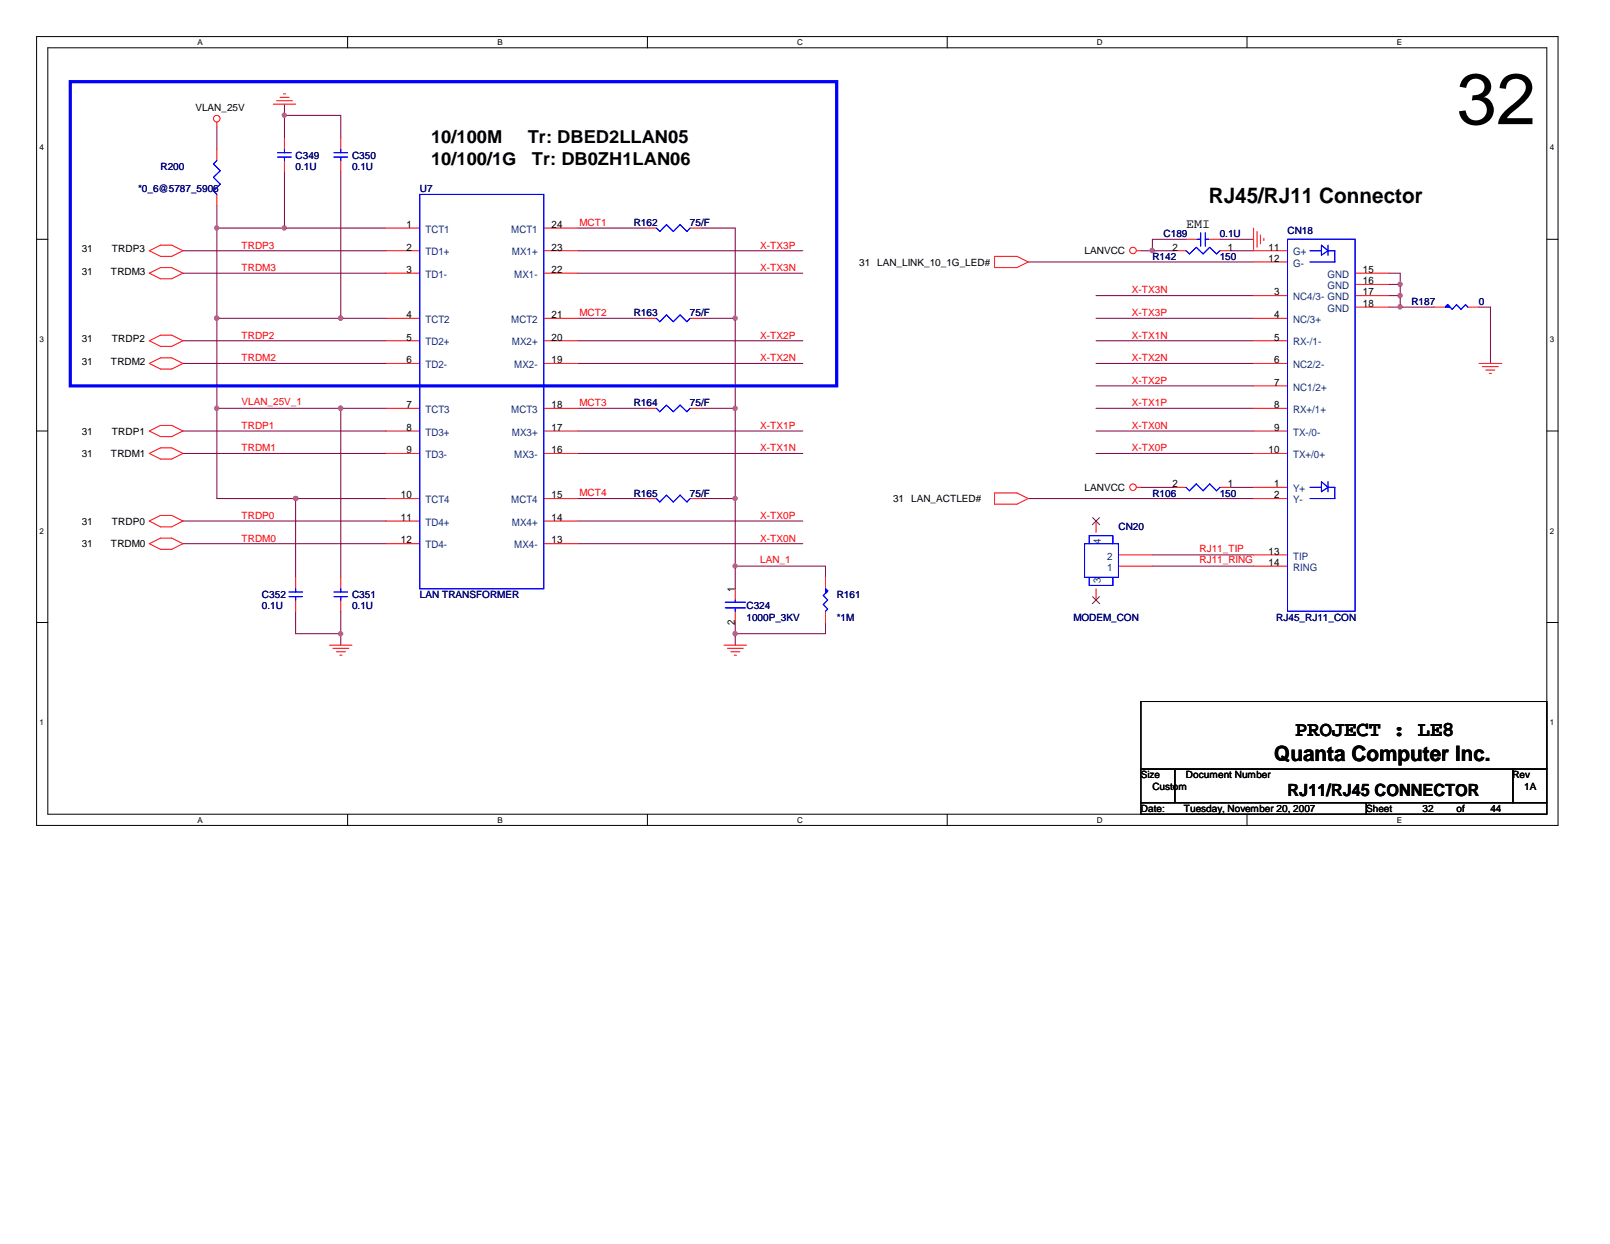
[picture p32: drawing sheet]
<svg xmlns="http://www.w3.org/2000/svg" width="279mm" height="216mm" viewBox="0 0 279 216" stroke-linecap="round" stroke-linejoin="round" font-family="sans-serif">
<defs><g id="words">
<text font-size="12.5" x="252.8" y="21.5">32</text>
<g font-size="3.7">
<text x="209.8" y="35.2">RJ45/RJ11 Connector</text>
<text x="221.1" y="132">Quanta Computer Inc.</text>
<text x="224.8" y="127.7">PROJECT : LE8</text>
</g>
<g font-size="3.1">
<text x="74.8" y="24.8">10/100M</text>
<text x="74.8" y="28.6">10/100/1G</text>
<text x="91.6" y="24.8">Tr: DBED2LLAN05</text>
<text x="92.3" y="28.6">Tr: DB0ZH1LAN06</text>
</g>
<text font-size="2.9" x="223.4" y="138.1">RJ11/RJ45 CONNECTOR</text>
<text font-size="2.3" x="205.8" y="39.5">EMI</text>
<g font-size="1.8">
<text x="70.5" y="39.5">1</text>
<text x="95.7" y="39.5">24</text>
<text x="70.5" y="43.5">2</text>
<text x="70.5" y="47.4">3</text>
<text x="95.7" y="43.5">23</text>
<text x="95.7" y="47.4">22</text>
<text x="203.5" y="43.5">2</text>
<text x="213.1" y="43.5">1</text>
<text x="220.1" y="43.5">11</text>
<text x="220.1" y="45.4">12</text>
<text x="236.5" y="47.4">15</text>
<text x="221.1" y="51.3">3</text>
<text x="236.5" y="49.3">16</text>
<text x="236.5" y="51.3">17</text>
<text x="236.5" y="53.3">18</text>
<text x="70.5" y="55.2">4</text>
<text x="70.5" y="59.1">5</text>
<text x="95.7" y="59.1">20</text>
<text x="95.7" y="55.2">21</text>
<text x="221.1" y="59.1">5</text>
<text x="221.1" y="55.2">4</text>
<text x="70.5" y="63">6</text>
<text x="95.7" y="63">19</text>
<text x="221.1" y="63">6</text>
<text x="70.5" y="70.8">7</text>
<text x="95.7" y="70.8">18</text>
<text x="221.1" y="70.8">8</text>
<text x="221.1" y="66.9">7</text>
<text x="70.5" y="74.8">8</text>
<text x="95.7" y="74.8">17</text>
<text x="221.1" y="74.8">9</text>
<text x="70.5" y="78.7">9</text>
<text x="95.7" y="78.7">16</text>
<text x="220.1" y="78.7">10</text>
<text x="69.6" y="86.5">10</text>
<text x="95.7" y="86.5">15</text>
<text x="203.5" y="84.5">2</text>
<text x="213.1" y="84.5">1</text>
<text x="221.1" y="84.5">1</text>
<text x="221.1" y="86.5">2</text>
<text x="69.6" y="90.4">11</text>
<text x="69.6" y="94.3">12</text>
<text x="95.7" y="94.3">13</text>
<text x="95.7" y="90.4">14</text>
<text x="220.1" y="96.3">13</text>
<text x="220.1" y="98.2">14</text>
<text x="127.6" y="102.8" transform="rotate(-90 127.6 102.8)">1</text>
<text x="127.6" y="108.4" transform="rotate(-90 127.6 108.4)">2</text>
</g>
<g font-size="1.8" fill="#004080">
<text x="73.8" y="40.4">TCT1</text>
<text x="88.7" y="40.4">MCT1</text>
<text x="73.8" y="44.3">TD1+</text>
<text x="88.8" y="44.3">MX1+</text>
<text x="224.4" y="44.3">G+</text>
<text x="224.4" y="46.3">G-</text>
<text x="73.8" y="48.2">TD1-</text>
<text x="89.2" y="48.2">MX1-</text>
<text x="224.4" y="52.1">NC4/3- GND</text>
<text x="230.4" y="48.2">GND</text>
<text x="230.4" y="50.2">GND</text>
<text x="73.8" y="56">TCT2</text>
<text x="73.8" y="59.9">TD2+</text>
<text x="88.7" y="56">MCT2</text>
<text x="88.8" y="59.9">MX2+</text>
<text x="224.4" y="59.9">RX-/1-</text>
<text x="224.4" y="56">NC/3+</text>
<text x="230.4" y="54.1">GND</text>
<text x="73.8" y="63.9">TD2-</text>
<text x="89.2" y="63.9">MX2-</text>
<text x="224.4" y="63.9">NC2/2-</text>
<text x="73.8" y="71.7">TCT3</text>
<text x="88.7" y="71.7">MCT3</text>
<text x="224.4" y="71.7">RX+/1+</text>
<text x="224.4" y="67.8">NC1/2+</text>
<text x="73.8" y="75.6">TD3+</text>
<text x="88.8" y="75.6">MX3+</text>
<text x="224.4" y="75.6">TX-/0-</text>
<text x="73.8" y="79.5">TD3-</text>
<text x="89.2" y="79.5">MX3-</text>
<text x="224.4" y="79.5">TX+/0+</text>
<text x="73.8" y="87.3">TCT4</text>
<text x="88.7" y="87.3">MCT4</text>
<text x="224.4" y="85.4">Y+</text>
<text x="224.4" y="87.3">Y-</text>
<text x="73.8" y="91.2">TD4+</text>
<text x="73.8" y="95.2">TD4-</text>
<text x="88.8" y="91.2">MX4+</text>
<text x="89.2" y="95.2">MX4-</text>
<text x="191.1" y="94.4" transform="rotate(-90 191.1 94.4)">4</text>
<text x="191.1" y="101.2" transform="rotate(-90 191.1 101.2)">3</text>
<text x="192.2" y="99.1">1</text>
<text x="192.2" y="97.1">2</text>
<text x="224.4" y="97.1">TIP</text>
<text x="224.4" y="99.1">RING</text>
</g>
<g font-size="1.7">
<text x="33.9" y="19.3">VLAN_25V</text>
<text x="14.2" y="47.7">31</text>
<text x="14.2" y="43.7">31</text>
<text x="19.3" y="47.7">TRDM3</text>
<text x="19.4" y="43.7">TRDP3</text>
<text x="149.1" y="46.1">31 LAN_LINK_10_1G_LED#</text>
<text x="188.2" y="44.2">LANVCC</text>
<text x="14.2" y="59.4">31</text>
<text x="19.4" y="59.4">TRDP2</text>
<text x="14.2" y="63.3">31</text>
<text x="19.3" y="63.3">TRDM2</text>
<text x="14.2" y="75.4">31</text>
<text x="19.4" y="75.4">TRDP1</text>
<text x="14.2" y="79.3">31</text>
<text x="19.3" y="79.3">TRDM1</text>
<text x="155" y="87.2">31 LAN_ACTLED#</text>
<text x="188.2" y="85.2">LANVCC</text>
<text x="14.2" y="95">31</text>
<text x="14.2" y="91.1">31</text>
<text x="19.3" y="95">TRDM0</text>
<text x="19.4" y="91.1">TRDP0</text>
<text x="198" y="135.1">Size</text>
<text x="200" y="137">Custom</text>
<text x="205.8" y="135.1">Document Number</text>
<text x="262.5" y="135.1">Rev</text>
<text x="264.5" y="137">1A</text>
<text x="198" y="140.9">Date:</text>
<text x="205.4" y="140.9">Tuesday, November 20, 2007</text>
<text x="237.1" y="140.9">Sheet</text>
<text x="246.9" y="140.9">32</text>
<text x="252.8" y="140.9">of</text>
<text x="258.6" y="140.9">44</text>
</g>
<g font-size="1.7" fill="#000080">
<text x="27.9" y="29.5">R200</text>
<text x="51.3" y="27.5">C349</text>
<text x="51.3" y="29.5">0.1U</text>
<text x="61.1" y="27.5">C350</text>
<text x="61.1" y="29.5">0.1U</text>
<text x="24" y="33.4">*0_6@5787_5906</text>
<text x="72.9" y="33.4">U7</text>
<text x="110" y="39.2">R162</text>
<text x="119.7" y="39.2">75/F</text>
<text x="201.9" y="41.2">C189</text>
<text x="211.7" y="41.2">0.1U</text>
<text x="223.4" y="40.6">CN18</text>
<text x="200" y="45.1">R142</text>
<text x="211.7" y="45.1">150</text>
<text x="244.9" y="52.9">R187</text>
<text x="256.6" y="52.9">0</text>
<text x="110" y="54.9">R163</text>
<text x="119.7" y="54.9">75/F</text>
<text x="110" y="70.5">R164</text>
<text x="119.7" y="70.5">75/F</text>
<text x="110" y="86.2">R165</text>
<text x="119.7" y="86.2">75/F</text>
<text x="200" y="86.2">R106</text>
<text x="211.7" y="86.2">150</text>
<text x="194.1" y="92">CN20</text>
<text x="45.5" y="103.8">C352</text>
<text x="45.5" y="105.7">0.1U</text>
<text x="61.1" y="103.8">C351</text>
<text x="61.1" y="105.7">0.1U</text>
<text x="72.9" y="103.8">LAN TRANSFORMER</text>
<text x="129.5" y="105.7">C324</text>
<text x="129.5" y="107.7">1000P_3KV</text>
<text x="145.2" y="103.8">R161</text>
<text x="145.2" y="107.7">*1M</text>
<text x="186.3" y="107.7">MODEM_CON</text>
<text x="221.5" y="107.7">RJ45_RJ11_CON</text>
</g>
<g font-size="1.7" fill="#f00">
<text x="100.6" y="39.2">MCT1</text>
<text x="41.9" y="47">TRDM3</text>
<text x="41.9" y="43.1">TRDP3</text>
<text x="131.9" y="47">X-TX3N</text>
<text x="131.9" y="43.1">X-TX3P</text>
<text x="196.4" y="50.9">X-TX3N</text>
<text x="41.9" y="58.8">TRDP2</text>
<text x="100.6" y="54.9">MCT2</text>
<text x="131.9" y="58.8">X-TX2P</text>
<text x="196.4" y="58.8">X-TX1N</text>
<text x="196.4" y="54.9">X-TX3P</text>
<text x="41.9" y="62.7">TRDM2</text>
<text x="131.9" y="62.7">X-TX2N</text>
<text x="196.4" y="62.7">X-TX2N</text>
<text x="41.9" y="70.3">VLAN_25V_1</text>
<text x="100.6" y="70.5">MCT3</text>
<text x="196.4" y="66.6">X-TX2P</text>
<text x="196.4" y="70.5">X-TX1P</text>
<text x="41.9" y="74.4">TRDP1</text>
<text x="131.9" y="74.4">X-TX1P</text>
<text x="196.4" y="74.4">X-TX0N</text>
<text x="41.9" y="78.3">TRDM1</text>
<text x="131.9" y="78.3">X-TX1N</text>
<text x="196.4" y="78.3">X-TX0P</text>
<text x="100.6" y="86.1">MCT4</text>
<text x="41.9" y="90">TRDP0</text>
<text x="41.9" y="94">TRDM0</text>
<text x="131.9" y="94">X-TX0N</text>
<text x="131.9" y="90">X-TX0P</text>
<text x="208.2" y="95.7">RJ11_TIP</text>
<text x="131.9" y="97.7">LAN_1</text>
<text x="208.2" y="97.7">RJ11_RING</text>
</g>
<g font-size="1.4">
<text x="34.3" y="7.8">A</text>
<text x="86.3" y="7.8">B</text>
<text x="138.3" y="7.8">C</text>
<text x="190.4" y="7.8">D</text>
<text x="242.4" y="7.8">E</text>
<text x="6.9" y="26.1">4</text>
<text x="268.9" y="26.1">4</text>
<text x="6.9" y="59.4">3</text>
<text x="268.9" y="59.4">3</text>
<text x="6.9" y="92.6">2</text>
<text x="268.9" y="92.6">2</text>
<text x="6.9" y="125.9">1</text>
<text x="268.9" y="125.9">1</text>
<text x="34.3" y="142.7">A</text>
<text x="86.3" y="142.7">B</text>
<text x="138.3" y="142.7">C</text>
<text x="190.4" y="142.7">D</text>
<text x="242.4" y="142.7">E</text>
</g>
</g></defs>
<g fill="none" stroke="#000" stroke-width=".17">
<path d="M6.3 6.3h264.1v137h-264.1zM8.3 8.3h260.1v133h-260.1zM60.3 6.3v2M112.4 6.3v2M164.4 6.3v2M216.4 6.3v2M6.3 41.5h2M268.4 41.5h2M6.3 74.8h2M268.4 74.8h2M6.3 108h2M268.4 108h2"/>
<path d="M198 121.8h70.4v11.7h-70.4zM198 133.5h5.9v5.8h-5.9zM198 139.3h39.1v2h-39.1zM203.9 133.5h58.7v5.8h-58.7zM237.1 139.3h31.3v2h-31.3zM262.6 133.5h5.8v5.8h-5.8zM60.3 141.3v2M112.4 141.3v2M164.4 141.3v2M216.4 141.3v2"/>
</g>
<g fill="none" stroke="#800040" stroke-width=".17">
<path d="M49.4 18.1v5.9M37.6 22v3.9M37.6 35.7v50.8h29.4M37.6 39.6h29.4M49.4 20h9.7v4M49.4 29.8v9.8M59.1 29.8v25.4M100.2 39.6h11.8M121.8 39.6h5.8v62.6M31.7 59.1h35.3M31.7 47.4h35.3M31.7 43.5h35.3"/>
<path d="M37.6 55.2h29.4M100.2 59.1h39.1M100.2 55.2h11.8M100.2 47.4h39.1M100.2 43.5h39.1M121.8 55.2h5.8M178.4 45.5h39.2M190.2 59.1h27.4M190.2 55.2h27.4M190.2 51.3h27.4M198 43.5h5.9M205.8 41.5h-5.8v2"/>
<path d="M211.7 41.5h5.9M213.7 43.5h3.9M241 47.4h2v5.9M241 51.3h2M241 53.3h7.9M241 49.4h2M256.7 53.3h2v9.8M31.7 74.8h35.3M31.7 63.1h35.3M31.7 78.7h35.3M37.6 70.9h29.4M59.1 70.9v29.3"/>
<path d="M100.2 70.9h11.8M100.2 74.8h39.1M100.2 63.1h39.1M100.2 78.7h39.1M121.8 70.9h5.8M190.2 70.9h27.4M190.2 74.8h27.4M190.2 63.1h27.4M190.2 78.7h27.4M190.2 67h27.4M31.7 94.4h35.3M31.7 90.4h35.3"/>
<path d="M51.3 86.5v13.7M100.2 94.4h39.1M100.2 90.4h39.1M100.2 86.5h11.8M121.8 86.5h5.8M127.6 98.3h15.7v1.9M178.4 86.5h39.2M198 84.6h5.9M200 98.3h17.6M200 96.3h17.6M213.7 84.6h3.9M51.3 106.1v3.9h7.8"/>
<path d="M59.1 106.1v5.9M127.6 108v4M143.3 108v2h-15.7"/>
</g>
<g fill="#f0f" stroke="#f0f" stroke-width=".17">
<circle cx="59.1" cy="70.9" r=".38"/>
<circle cx="127.6" cy="86.5" r=".37"/>
<circle cx="51.3" cy="86.5" r=".37"/>
<circle cx="127.6" cy="55.2" r=".37"/>
<circle cx="49.3" cy="39.6" r=".37"/>
<circle cx="37.6" cy="55.2" r=".37"/>
<circle cx="37.6" cy="70.9" r=".38"/>
<circle cx="59.1" cy="55.2" r=".37"/>
<circle cx="37.6" cy="39.6" r=".37"/>
<circle cx="127.6" cy="70.9" r=".38"/>
<circle cx="243" cy="53.3" r=".38"/>
<circle cx="49.3" cy="20" r=".37"/>
<circle cx="59.1" cy="110" r=".38"/>
<circle cx="127.6" cy="110" r=".38"/>
<circle cx="127.6" cy="98.2" r=".37"/>
<circle cx="243" cy="49.3" r=".37"/>
<circle cx="243" cy="51.3" r=".38"/>
<circle cx="199.9" cy="43.5" r=".38"/>
</g>
<g fill="none" stroke="#f00" stroke-width=".17">
<path d="M47.4 18.1h3.9M48 17.5h2.8M48.6 16.9h1.6M49.2 16.3h.4M37.6 21.2v.8M37.6 25.9v2M37.6 33.7v2M49.4 24v1.9M49.4 27.9v1.9M59.1 24v1.9M59.1 27.9v1.9M67 39.6h5.9"/>
<path d="M94.4 39.6h5.8M112 39.6h1.9M119.8 39.6h2M217.6 39.6v3.9h5.8M25.9 43.5l2-1h1.9l1.9 1-1.9 1h-1.9zM25.9 59.1l2-.9h1.9l1.9 .9-1.9 1h-1.9zM25.9 47.4l2-1h1.9l1.9 1-1.9 1h-1.9zM67 43.5h5.9M67 59.1h5.9M67 55.2h5.9M67 47.4h5.9M94.4 43.5h5.8"/>
<path d="M94.4 59.1h5.8M94.4 55.2h5.8M94.4 47.4h5.8M112 55.2h1.9M119.8 55.2h2M172.6 44.5h3.9l1.9 1-1.9 .9h-3.9zM197.2 43.5h.8M203.9 43.5h1.9M205.8 41.5h2M209.8 41.5h1.9M211.7 43.5h2M217.6 59.1h5.8"/>
<path d="M217.6 55.2h5.8M217.6 51.3h5.8M217.6 45.5h5.8M218.1 40.2v2.7M218.7 40.8v1.5M219.3 41.4v.3M235.2 51.3h5.8M235.2 47.4h5.8M235.2 49.4h5.8M235.2 53.3h5.8M248.9 53.3h1.9M254.7 53.3h2"/>
<path d="M25.9 63.1l2-1h1.9l1.9 1-1.9 1h-1.9zM25.9 78.7l2-1h1.9l1.9 1-1.9 1h-1.9zM25.9 74.8l2-1h1.9l1.9 1-1.9 1h-1.9zM67 63.1h5.9M67 70.9h5.9M67 74.8h5.9M67 78.7h5.9M94.4 63.1h5.8M94.4 70.9h5.8M94.4 74.8h5.8M94.4 78.7h5.8M112 70.9h1.9"/>
<path d="M119.8 70.9h2M217.6 63.1h5.8M217.6 70.9h5.8M217.6 67h5.8M217.6 74.8h5.8M217.6 78.7h5.8M256.7 63.1h3.9M257.3 63.6h2.7M257.9 64.2h1.5M258.4 64.8h.4M25.9 94.4l2-1h1.9l1.9 1-1.9 .9h-1.9zM25.9 90.4l2-.9h1.9l1.9 .9-1.9 1h-1.9z"/>
<path d="M67 86.5h5.9M67 90.4h5.9M67 94.4h5.9M94.4 86.5h5.8M94.4 90.4h5.8M94.4 94.4h5.8M112 86.5h1.9M119.8 86.5h2M172.6 85.6h3.9l1.9 .9-1.9 1h-3.9zM190.2 90.4v2M194.1 96.3h5.9M194.1 98.3h5.9"/>
<path d="M197.2 84.6h.8M203.9 84.6h1.9M211.7 84.6h2M217.6 84.6h5.8M217.6 86.5h5.8M217.6 96.3h5.8M217.6 98.3h5.8M51.3 100.2v2M51.3 104.1v2M57.2 112h3.9M57.8 112.5h2.7M58.4 113.1h1.5"/>
<path d="M59 113.7h.4M59.1 100.2v2M59.1 104.1v2M125.6 112h3.9M126.2 112.5h2.8M126.8 113.1h1.6M127.4 113.7h.4M127.6 102.2v1.9M127.6 106.1v1.9M143.3 100.2v2M143.3 106.1v1.9M190.2 102.2v1.9"/>
<circle cx="37.6" cy="20.6" r=".57"/>
<circle cx="196.6" cy="43.5" r=".56"/>
<circle cx="196.6" cy="84.6" r=".57"/>
</g>
<path d="M12.2 14.2h133v52.8h-133z" fill="none" stroke="#00f" stroke-width=".55"/>
<g fill="none" stroke="#00f" stroke-width=".17">
<path d="M37.6 27.9l-.6 .5 1.2 1.2-1.2 1.2 1.2 1.2-1.2 1.1 .6 .6M48.2 26.5h2.3M48.2 27.3h2.3M49.4 25.9v.6M49.4 27.3v.6M58 26.5h2.3M58 27.3h2.3M59.1 25.9v.6M59.1 27.3v.6M72.9 33.7h21.5v68.5h-21.5zM113.9 39.6l.6 .6 1.2-1.2 1.1 1.2 1.2-1.2 1.2 1.2 .6-.6M113.9 55.2l.6 .6 1.2-1.1 1.1 1.1 1.2-1.1 1.2 1.1 .6-.6"/>
<path d="M205.8 43.5l.6 .6 1.2-1.2 1.2 1.2 1.1-1.2 1.2 1.2 .6-.6M207.8 41.5h.6M208.4 40.4v2.3M209.2 41.5h.6M209.2 40.4v2.3M223.4 41.5h11.8v64.6h-11.8zM227.3 43.5h2M229.3 42.5l1.2 1-1.2 .8zM230.5 42.5v1.8M230.5 43.5h1.1v2h-4.3M250.8 53.3l.4-.4 .8 .8 .8-.8 .7 .8 .8-.8 .4 .4M113.9 70.9l.6 .6 1.2-1.2 1.1 1.2 1.2-1.2 1.2 1.2 .6-.6"/>
<path d="M113.9 86.5l.6 .6 1.2-1.2 1.1 1.2 1.2-1.2 1.2 1.2 .6-.6M188.2 94.4h5.9v5.8h-5.9zM189 94.4v-1.4h4.1v1.4M205.8 84.6l.6 .6 1.2-1.2 1.2 1.2 1.1-1.2 1.2 1.2 .6-.6M227.3 84.6h2M229.3 83.6l1.2 1-1.2 .7zM230.5 83.6v1.7M230.5 84.6h1.1v1.9h-4.3M50.2 102.7h2.3M50.2 103.5h2.3M51.3 102.2v.5M51.3 103.5v.6"/>
<path d="M58 102.7h2.3M58 103.5h2.3M59.1 102.2v.5M59.1 103.5v.6M125.9 105.5h3.5M125.9 104.5h3.5M127.6 104.1v.4M127.6 105.5v.6M143.3 102.2l.3 .4-.7 .7 .7 .8-.7 .8 .7 .8-.3 .4M189 100.2v1.4h4.1v-1.4"/>
</g>
<g fill="#00f" stroke="#00f" stroke-width=".17">
<path d="M143.3 102.2l.3 .4-.3 .4 .3-.4-.3 .4z" fill-rule="evenodd"/>
<path d="M143.3 102.2l.3 .4-.3 .4 .3-.4-.3 .4z" fill-rule="evenodd"/>
<path d="M251.2 52.9l.4 .4h-.8l.4-.4 .4 .4z" fill-rule="evenodd"/>
<path d="M251.2 52.9l.4 .4h-.8l.4-.4 .4 .4z" fill-rule="evenodd"/>
</g>
<path d="M189.6 89.8l1.2 1.3M190.8 89.8l-1.2 1.3M189.6 103.5l1.2 1.3M190.8 103.5l-1.2 1.3" fill="none" stroke="#804000" stroke-width=".17"/>
<use href="#words"/>
</svg>
